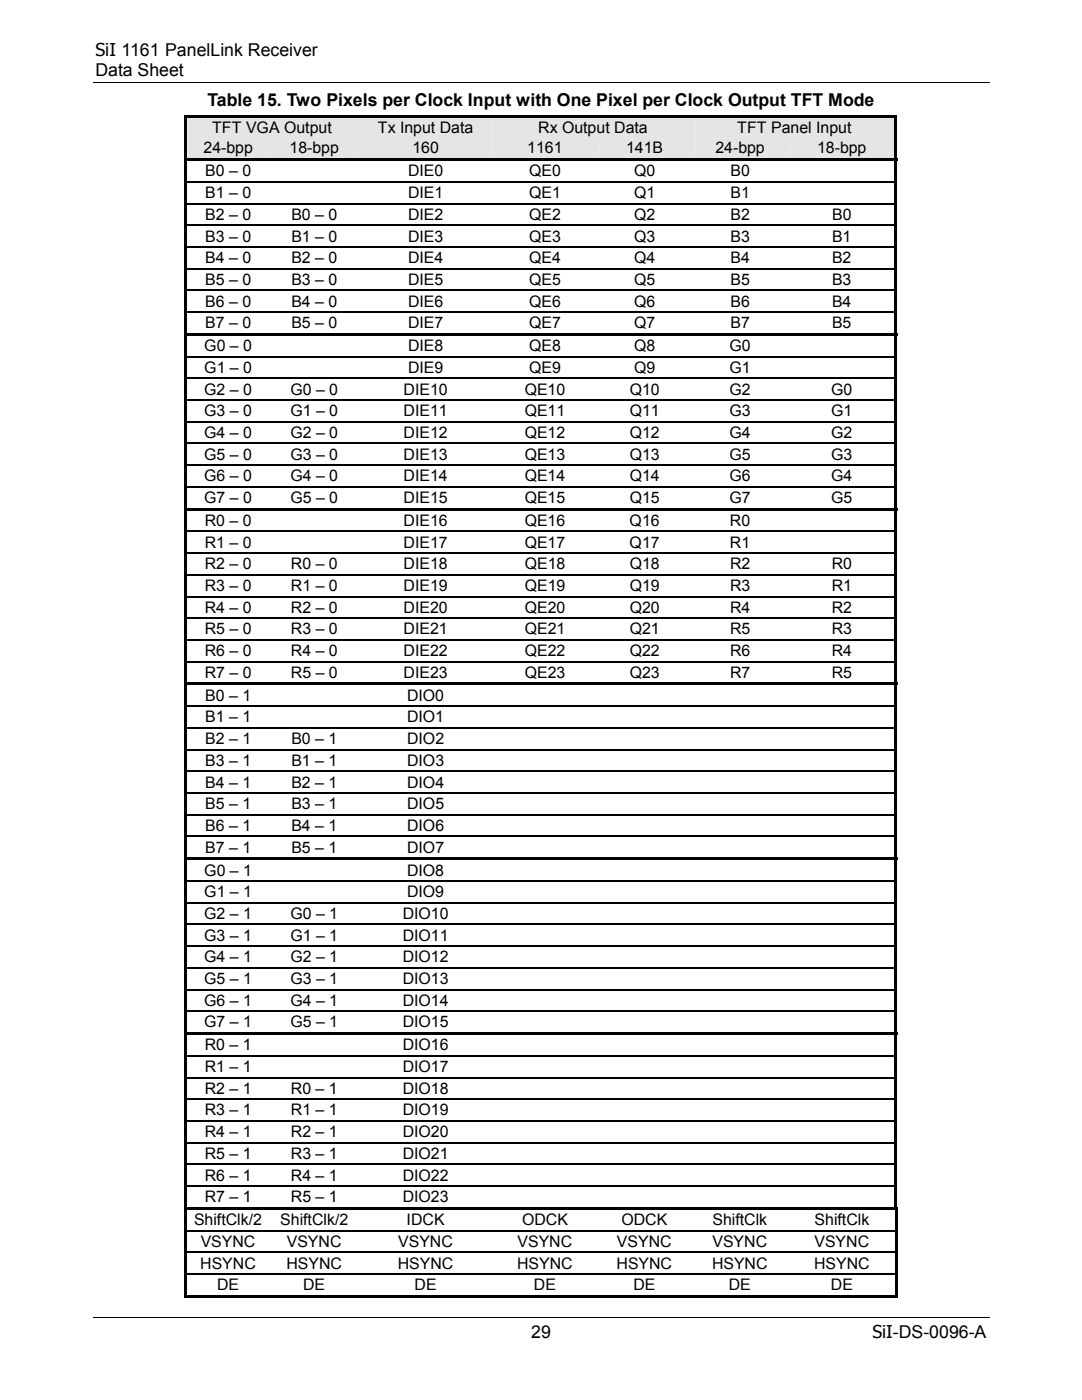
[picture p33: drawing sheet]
<svg xmlns="http://www.w3.org/2000/svg" width="216mm" height="279mm" viewBox="0 0 216 279" stroke-linecap="round" stroke-linejoin="round" font-family="sans-serif">
<defs><g id="words">
<g font-size="3.5">
<text x="19" y="11.2">SiI 1161 PanelLink Receiver</text>
<text x="19.1" y="15.2">Data Sheet</text>
<text x="41.4" y="21.1">Table 15. Two Pixels per Clock Input with One Pixel per Clock Output TFT Mode</text>
<text x="106" y="266.9">29</text>
<text x="174.1" y="266.9">SiI-DS-0096-A</text>
</g>
<g font-size="3.2">
<text x="42.3" y="26.6">TFT VGA Output</text>
<text x="75.4" y="26.6">Tx Input Data</text>
<text x="107.4" y="26.6">Rx Output Data</text>
<text x="147.1" y="26.6">TFT Panel Input</text>
<text x="40.6" y="30.6">24-bpp</text>
<text x="41" y="35.2">B0 – 0</text>
<text x="57.8" y="30.6">18-bpp</text>
<text x="81.4" y="35.2">DIE0</text>
<text x="82.3" y="30.6">160</text>
<text x="105.2" y="30.6">1161</text>
<text x="105.6" y="35.2">QE0</text>
<text x="124.9" y="30.6">141B</text>
<text x="126.5" y="35.2">Q0</text>
<text x="142.8" y="30.6">24-bpp</text>
<text x="145.7" y="35.2">B0</text>
<text x="163" y="30.6">18-bpp</text>
<text x="41" y="39.5">B1 – 0</text>
<text x="81.4" y="39.5">DIE1</text>
<text x="105.6" y="39.5">QE1</text>
<text x="126.5" y="39.5">Q1</text>
<text x="145.7" y="39.5">B1</text>
<text x="41" y="43.9">B2 – 0</text>
<text x="58.1" y="43.9">B0 – 0</text>
<text x="81.4" y="43.9">DIE2</text>
<text x="105.6" y="43.9">QE2</text>
<text x="126.5" y="43.9">Q2</text>
<text x="145.8" y="43.9">B2</text>
<text x="166" y="43.9">B0</text>
<text x="41" y="48.2">B3 – 0</text>
<text x="41" y="52.5">B4 – 0</text>
<text x="58.1" y="48.2">B1 – 0</text>
<text x="58.1" y="52.5">B2 – 0</text>
<text x="81.4" y="48.2">DIE3</text>
<text x="81.4" y="52.5">DIE4</text>
<text x="105.6" y="48.2">QE3</text>
<text x="105.6" y="52.5">QE4</text>
<text x="126.5" y="48.2">Q3</text>
<text x="126.5" y="52.5">Q4</text>
<text x="145.8" y="48.2">B3</text>
<text x="145.8" y="52.5">B4</text>
<text x="166" y="48.2">B1</text>
<text x="166" y="52.5">B2</text>
<text x="41" y="56.9">B5 – 0</text>
<text x="58.1" y="56.9">B3 – 0</text>
<text x="81.4" y="56.9">DIE5</text>
<text x="105.6" y="56.9">QE5</text>
<text x="126.5" y="56.9">Q5</text>
<text x="145.8" y="56.9">B5</text>
<text x="166" y="56.9">B3</text>
<text x="41" y="61.2">B6 – 0</text>
<text x="41" y="65.5">B7 – 0</text>
<text x="58.1" y="61.2">B4 – 0</text>
<text x="58.1" y="65.5">B5 – 0</text>
<text x="81.4" y="61.2">DIE6</text>
<text x="81.4" y="65.5">DIE7</text>
<text x="105.6" y="61.2">QE6</text>
<text x="105.6" y="65.5">QE7</text>
<text x="126.5" y="61.2">Q6</text>
<text x="126.5" y="65.5">Q7</text>
<text x="145.8" y="61.2">B6</text>
<text x="145.8" y="65.5">B7</text>
<text x="166" y="61.2">B4</text>
<text x="166" y="65.5">B5</text>
<text x="40.8" y="70.1">G0 – 0</text>
<text x="81.4" y="70.1">DIE8</text>
<text x="105.6" y="70.1">QE8</text>
<text x="126.5" y="70.1">Q8</text>
<text x="145.6" y="70.1">G0</text>
<text x="40.8" y="74.4">G1 – 0</text>
<text x="81.4" y="74.4">DIE9</text>
<text x="105.6" y="74.4">QE9</text>
<text x="126.5" y="74.4">Q9</text>
<text x="145.6" y="74.4">G1</text>
<text x="40.8" y="78.8">G2 – 0</text>
<text x="40.8" y="83.1">G3 – 0</text>
<text x="57.9" y="78.8">G0 – 0</text>
<text x="57.9" y="83.1">G1 – 0</text>
<text x="80.5" y="78.8">DIE10</text>
<text x="80.5" y="83.1">DIE11</text>
<text x="104.7" y="78.8">QE10</text>
<text x="104.7" y="83.1">QE11</text>
<text x="125.6" y="78.8">Q10</text>
<text x="125.6" y="83.1">Q11</text>
<text x="145.6" y="78.8">G2</text>
<text x="145.6" y="83.1">G3</text>
<text x="165.8" y="78.8">G0</text>
<text x="165.8" y="83.1">G1</text>
<text x="40.8" y="87.4">G4 – 0</text>
<text x="57.9" y="87.4">G2 – 0</text>
<text x="80.5" y="87.4">DIE12</text>
<text x="104.7" y="87.4">QE12</text>
<text x="125.6" y="87.4">Q12</text>
<text x="145.6" y="87.4">G4</text>
<text x="165.8" y="87.4">G2</text>
<text x="40.8" y="91.7">G5 – 0</text>
<text x="57.9" y="91.7">G3 – 0</text>
<text x="80.5" y="91.7">DIE13</text>
<text x="104.7" y="91.7">QE13</text>
<text x="125.6" y="91.7">Q13</text>
<text x="145.6" y="91.7">G5</text>
<text x="165.8" y="91.7">G3</text>
<text x="40.8" y="96.1">G6 – 0</text>
<text x="40.8" y="100.4">G7 – 0</text>
<text x="57.9" y="96.1">G4 – 0</text>
<text x="57.9" y="100.4">G5 – 0</text>
<text x="80.5" y="96.1">DIE14</text>
<text x="80.5" y="100.4">DIE15</text>
<text x="104.7" y="96.1">QE14</text>
<text x="104.7" y="100.4">QE15</text>
<text x="125.6" y="96.1">Q14</text>
<text x="125.6" y="100.4">Q15</text>
<text x="145.6" y="96.1">G6</text>
<text x="145.6" y="100.4">G7</text>
<text x="165.8" y="96.1">G4</text>
<text x="165.8" y="100.4">G5</text>
<text x="40.9" y="105">R0 – 0</text>
<text x="80.5" y="105">DIE16</text>
<text x="104.7" y="105">QE16</text>
<text x="125.6" y="105">Q16</text>
<text x="145.7" y="105">R0</text>
<text x="40.9" y="109.3">R1 – 0</text>
<text x="40.9" y="113.6">R2 – 0</text>
<text x="58.1" y="113.6">R0 – 0</text>
<text x="80.5" y="109.3">DIE17</text>
<text x="80.5" y="113.6">DIE18</text>
<text x="104.7" y="109.3">QE17</text>
<text x="104.7" y="113.6">QE18</text>
<text x="125.6" y="109.3">Q17</text>
<text x="125.7" y="113.6">Q18</text>
<text x="145.7" y="109.3">R1</text>
<text x="145.7" y="113.6">R2</text>
<text x="166" y="113.6">R0</text>
<text x="40.9" y="118">R3 – 0</text>
<text x="58.1" y="118">R1 – 0</text>
<text x="80.5" y="118">DIE19</text>
<text x="104.7" y="118">QE19</text>
<text x="125.7" y="118">Q19</text>
<text x="145.7" y="118">R3</text>
<text x="166" y="118">R1</text>
<text x="40.9" y="122.3">R4 – 0</text>
<text x="58.1" y="122.3">R2 – 0</text>
<text x="80.5" y="122.3">DIE20</text>
<text x="104.7" y="122.3">QE20</text>
<text x="125.7" y="122.3">Q20</text>
<text x="145.7" y="122.3">R4</text>
<text x="166" y="122.3">R2</text>
<text x="40.9" y="126.6">R5 – 0</text>
<text x="40.9" y="131">R6 – 0</text>
<text x="58.1" y="126.6">R3 – 0</text>
<text x="58.1" y="131">R4 – 0</text>
<text x="80.5" y="126.6">DIE21</text>
<text x="80.5" y="131">DIE22</text>
<text x="104.7" y="126.6">QE21</text>
<text x="104.7" y="131">QE22</text>
<text x="125.7" y="126.6">Q21</text>
<text x="125.7" y="131">Q22</text>
<text x="145.7" y="126.6">R5</text>
<text x="145.7" y="131">R6</text>
<text x="166" y="126.6">R3</text>
<text x="166" y="131">R4</text>
<text x="40.9" y="135.3">R7 – 0</text>
<text x="58.1" y="135.3">R5 – 0</text>
<text x="80.5" y="135.3">DIE23</text>
<text x="104.7" y="135.3">QE23</text>
<text x="125.7" y="135.3">Q23</text>
<text x="145.7" y="135.3">R7</text>
<text x="166" y="135.3">R5</text>
<text x="41" y="139.8">B0 – 1</text>
<text x="81.2" y="139.8">DIO0</text>
<text x="41" y="144.2">B1 – 1</text>
<text x="41" y="148.5">B2 – 1</text>
<text x="58.1" y="148.5">B0 – 1</text>
<text x="81.2" y="144.2">DIO1</text>
<text x="81.2" y="148.5">DIO2</text>
<text x="41" y="152.8">B3 – 1</text>
<text x="58.1" y="152.8">B1 – 1</text>
<text x="81.2" y="152.8">DIO3</text>
<text x="41" y="157.2">B4 – 1</text>
<text x="41" y="161.5">B5 – 1</text>
<text x="58.1" y="157.2">B2 – 1</text>
<text x="58.1" y="161.5">B3 – 1</text>
<text x="81.2" y="157.2">DIO4</text>
<text x="81.2" y="161.5">DIO5</text>
<text x="41" y="165.8">B6 – 1</text>
<text x="58.1" y="165.8">B4 – 1</text>
<text x="81.2" y="165.8">DIO6</text>
<text x="41" y="170.2">B7 – 1</text>
<text x="58.1" y="170.2">B5 – 1</text>
<text x="81.2" y="170.2">DIO7</text>
<text x="40.8" y="174.7">G0 – 1</text>
<text x="40.8" y="179.1">G1 – 1</text>
<text x="81.2" y="174.7">DIO8</text>
<text x="81.2" y="179.1">DIO9</text>
<text x="40.8" y="183.4">G2 – 1</text>
<text x="57.9" y="183.4">G0 – 1</text>
<text x="80.4" y="183.4">DIO10</text>
<text x="40.8" y="187.7">G3 – 1</text>
<text x="57.9" y="187.7">G1 – 1</text>
<text x="80.4" y="187.7">DIO11</text>
<text x="40.8" y="192.1">G4 – 1</text>
<text x="40.8" y="196.4">G5 – 1</text>
<text x="57.9" y="192.1">G2 – 1</text>
<text x="57.9" y="196.4">G3 – 1</text>
<text x="80.4" y="192.1">DIO12</text>
<text x="80.4" y="196.4">DIO13</text>
<text x="40.8" y="200.7">G6 – 1</text>
<text x="57.9" y="200.7">G4 – 1</text>
<text x="80.4" y="200.7">DIO14</text>
<text x="40.8" y="205">G7 – 1</text>
<text x="40.9" y="209.6">R0 – 1</text>
<text x="57.9" y="205">G5 – 1</text>
<text x="80.4" y="205">DIO15</text>
<text x="80.4" y="209.6">DIO16</text>
<text x="40.9" y="214">R1 – 1</text>
<text x="80.4" y="214">DIO17</text>
<text x="40.9" y="218.3">R2 – 1</text>
<text x="58" y="218.3">R0 – 1</text>
<text x="80.4" y="218.3">DIO18</text>
<text x="40.9" y="222.6">R3 – 1</text>
<text x="40.9" y="226.9">R4 – 1</text>
<text x="58" y="222.6">R1 – 1</text>
<text x="58" y="226.9">R2 – 1</text>
<text x="80.4" y="222.6">DIO19</text>
<text x="80.4" y="226.9">DIO20</text>
<text x="40.9" y="231.3">R5 – 1</text>
<text x="58" y="231.3">R3 – 1</text>
<text x="80.4" y="231.3">DIO21</text>
<text x="40.9" y="235.6">R6 – 1</text>
<text x="40.9" y="239.9">R7 – 1</text>
<text x="58" y="235.6">R4 – 1</text>
<text x="58" y="239.9">R5 – 1</text>
<text x="80.4" y="235.6">DIO22</text>
<text x="80.4" y="239.9">DIO23</text>
<text x="38.7" y="244.5">ShiftClk/2</text>
<text x="55.9" y="244.5">ShiftClk/2</text>
<text x="81.1" y="244.5">IDCK</text>
<text x="104.2" y="244.5">ODCK</text>
<text x="124" y="244.5">ODCK</text>
<text x="142.2" y="244.5">ShiftClk</text>
<text x="162.5" y="244.5">ShiftClk</text>
<text x="40" y="248.8">VSYNC</text>
<text x="57.2" y="248.8">VSYNC</text>
<text x="79.5" y="248.8">VSYNC</text>
<text x="103.3" y="248.8">VSYNC</text>
<text x="123.1" y="248.8">VSYNC</text>
<text x="142.2" y="248.8">VSYNC</text>
<text x="162.5" y="248.8">VSYNC</text>
<text x="40" y="253.2">HSYNC</text>
<text x="43.3" y="257.5">DE</text>
<text x="57.1" y="253.2">HSYNC</text>
<text x="60.5" y="257.5">DE</text>
<text x="79.4" y="253.2">HSYNC</text>
<text x="82.7" y="257.5">DE</text>
<text x="103.2" y="253.2">HSYNC</text>
<text x="106.5" y="257.5">DE</text>
<text x="123" y="253.2">HSYNC</text>
<text x="126.4" y="257.5">DE</text>
<text x="142.1" y="253.2">HSYNC</text>
<text x="145.4" y="257.5">DE</text>
<text x="162.4" y="253.2">HSYNC</text>
<text x="165.8" y="257.5">DE</text>
</g>
</g></defs>
<path d="M18.5 16.4h178.9M18.5 263h178.9" fill="none" stroke="#000" stroke-width=".2"/>
<g fill="#e5e5e5">
<path d="M37.7 23.5h33.1v4h-33.1z"/>
<path d="M37.4 23.5h33.9v4h-33.9z"/>
<path d="M72.1 23.5h25.7v4h-25.7z"/>
<path d="M71.3 23.5h27v4h-27z"/>
<path d="M99.1 23.5h38.5v4h-38.5z"/>
<path d="M98.3 23.5h39.8v4h-39.8z"/>
<path d="M138.9 23.5h39.2v4h-39.2z"/>
<path d="M138.1 23.5h40.4v4h-40.4z"/>
</g>
<path d="M36.8 23h.6v.5h-.6zM36.8 23h101.8v.5h-101.8zM36.8 23.5h.6v4h-.6zM138.6 23h39.9v.5h-39.9zM178.5 23h.5v.5h-.5zM178.5 23.5h.5v4h-.5z" fill="#000"/>
<g fill="#e5e5e5">
<path d="M37.7 27.5h15.6v4.1h-15.6z"/>
<path d="M37.4 27.5h16.4v4.1h-16.4z"/>
<path d="M54.6 27.5h16.2v4.1h-16.2z"/>
<path d="M53.8 27.5h17.5v4.1h-17.5z"/>
<path d="M72.1 27.5h25.7v4.1h-25.7z"/>
<path d="M71.3 27.5h27v4.1h-27z"/>
<path d="M99.1 27.5h19.3v4.1h-19.3z"/>
<path d="M98.3 27.5h20.6v4.1h-20.6z"/>
<path d="M119.7 27.5h17.9v4.1h-17.9z"/>
<path d="M118.9 27.5h19.2v4.1h-19.2z"/>
<path d="M138.9 27.5h17.6v4.1h-17.6z"/>
<path d="M138.1 27.5h18.9v4.1h-18.9z"/>
<path d="M157.8 27.5h20.3v4.1h-20.3z"/>
<path d="M157 27.5h21.5v4.1h-21.5z"/>
</g>
<g fill="#000">
<path d="M36.8 27.5h.6v4.1h-.6zM36.8 31.6h82.7v.5h-82.7zM36.8 32.1h.6v4.1h-.6zM36.8 36.2h.6v.2h-.6zM36.8 36.4h.6v4.1h-.6zM119.5 31.6h18.6v.5h-18.6zM138.1 31.6h40.9v.5h-40.9zM178.5 27.5h.5v4.1h-.5zM178.5 32.1h.5v4.1h-.5zM178.5 36.2h.5v.2h-.5zM178.5 36.4h.5v4.1h-.5zM36.8 40.5h.6v.3h-.6z"/>
<path d="M36.8 40.8h.6v4h-.6zM36.8 44.8h.6v.3h-.6zM36.8 45.1h.6v4.1h-.6zM36.8 49.2h.6v.2h-.6zM36.8 49.4h.6v4.1h-.6zM36.8 53.5h.6v.3h-.6zM36.8 53.8h.6v4h-.6zM36.8 57.8h.6v.3h-.6zM36.8 58.1h.6v4h-.6zM178.5 40.5h.5v.3h-.5zM178.5 40.8h.5v4h-.5zM178.5 44.8h.5v.3h-.5z"/>
<path d="M178.5 45.1h.5v4.1h-.5zM178.5 49.2h.5v.2h-.5zM178.5 49.4h.5v4.1h-.5zM178.5 53.5h.5v.3h-.5zM178.5 53.8h.5v4h-.5zM178.5 57.8h.5v.3h-.5zM178.5 58.1h.5v4h-.5zM36.8 62.1h.6v.3h-.6zM36.8 62.4h.6v4.1h-.6zM36.8 66.5h82.7v.5h-82.7zM36.8 67h.6v4.1h-.6zM36.8 71.1h.6v.2h-.6z"/>
<path d="M36.8 71.3h.6v4.1h-.6zM36.8 75.4h.6v.3h-.6zM36.8 75.7h.6v4h-.6zM36.8 79.7h.6v.3h-.6zM36.8 80h.6v4.1h-.6zM119.5 66.5h18.6v.5h-18.6zM138.1 66.5h40.9v.5h-40.9zM178.5 62.1h.5v.3h-.5zM178.5 62.4h.5v4.1h-.5zM178.5 67h.5v4.1h-.5zM178.5 71.1h.5v.2h-.5zM178.5 71.3h.5v4.1h-.5z"/>
<path d="M178.5 75.4h.5v.3h-.5zM178.5 75.7h.5v4h-.5zM178.5 79.7h.5v.3h-.5zM178.5 80h.5v4.1h-.5zM36.8 84.1h.6v.2h-.6zM36.8 84.3h.6v4.1h-.6zM36.8 88.4h.6v.2h-.6zM36.8 88.6h.6v4.1h-.6zM36.8 92.7h.6v.3h-.6zM36.8 93h.6v4h-.6zM36.8 97h.6v.3h-.6zM36.8 97.3h.6v4h-.6z"/>
<path d="M178.5 84.1h.5v.2h-.5zM178.5 84.3h.5v4.1h-.5zM178.5 88.4h.5v.2h-.5zM178.5 88.6h.5v4.1h-.5zM178.5 92.7h.5v.3h-.5zM178.5 93h.5v4h-.5zM178.5 97h.5v.3h-.5zM178.5 97.3h.5v4h-.5zM36.8 101.3h82.7v.6h-82.7zM36.8 101.9h.6v4h-.6zM36.8 105.9h.6v.3h-.6zM36.8 106.2h.6v4.1h-.6z"/>
<path d="M36.8 110.3h.6v.3h-.6zM36.8 110.6h.6v4h-.6zM36.8 114.6h.6v.3h-.6zM36.8 114.9h.6v4h-.6zM36.8 118.9h.6v.3h-.6zM36.8 119.2h.6v4.1h-.6zM119.5 101.3h18.6v.6h-18.6zM138.1 101.3h40.9v.6h-40.9zM178.5 101.9h.5v4h-.5zM178.5 105.9h.5v.3h-.5zM178.5 106.2h.5v4.1h-.5zM178.5 110.3h.5v.3h-.5z"/>
<path d="M178.5 110.6h.5v4h-.5zM178.5 114.6h.5v.3h-.5zM178.5 114.9h.5v4h-.5zM178.5 118.9h.5v.3h-.5zM178.5 119.2h.5v4.1h-.5zM36.8 123.3h.6v.2h-.6zM36.8 123.5h.6v4.1h-.6zM36.8 127.6h.6v.3h-.6zM36.8 127.9h.6v4h-.6zM36.8 131.9h.6v.3h-.6zM36.8 132.2h.6v4h-.6zM36.8 136.2h82.7v.6h-82.7z"/>
<path d="M36.8 136.8h.6v4h-.6zM119.5 136.2h18.6v.6h-18.6zM138.1 136.2h40.9v.6h-40.9zM178.5 123.3h.5v.2h-.5zM178.5 123.5h.5v4.1h-.5zM178.5 127.6h.5v.3h-.5zM178.5 127.9h.5v4h-.5zM178.5 131.9h.5v.3h-.5zM178.5 132.2h.5v4h-.5zM178.5 136.8h.5v4h-.5zM36.8 140.8h.6v.3h-.6zM36.8 141.1h.6v4.1h-.6z"/>
<path d="M36.8 145.2h.6v.2h-.6zM36.8 145.4h.6v4.1h-.6zM36.8 149.5h.6v.3h-.6zM36.8 149.8h.6v4h-.6zM36.8 153.8h.6v.3h-.6zM36.8 154.1h.6v4h-.6zM36.8 158.1h.6v.3h-.6zM36.8 158.4h.6v4.1h-.6zM178.5 140.8h.5v.3h-.5zM178.5 141.1h.5v4.1h-.5zM178.5 145.2h.5v.2h-.5zM178.5 145.4h.5v4.1h-.5z"/>
<path d="M178.5 149.5h.5v.3h-.5zM178.5 149.8h.5v4h-.5zM178.5 153.8h.5v.3h-.5zM178.5 154.1h.5v4h-.5zM178.5 158.1h.5v.3h-.5zM178.5 158.4h.5v4.1h-.5zM36.8 162.5h.6v.3h-.6zM36.8 162.8h.6v4h-.6zM36.8 166.8h.6v.3h-.6zM36.8 167.1h.6v4h-.6zM36.8 171.1h82.7v.5h-82.7zM36.8 171.6h.6v4.1h-.6z"/>
<path d="M36.8 175.7h.6v.3h-.6zM36.8 176h.6v4h-.6zM119.5 171.1h18.6v.5h-18.6zM138.1 171.1h40.9v.5h-40.9zM178.5 162.5h.5v.3h-.5zM178.5 162.8h.5v4h-.5zM178.5 166.8h.5v.3h-.5zM178.5 167.1h.5v4h-.5zM178.5 171.6h.5v4.1h-.5zM178.5 175.7h.5v.3h-.5zM178.5 176h.5v4h-.5zM36.8 180h.6v.3h-.6z"/>
<path d="M36.8 180.3h.6v4.1h-.6zM36.8 184.4h.6v.2h-.6zM36.8 184.6h.6v4.1h-.6zM36.8 188.7h.6v.3h-.6zM36.8 189h.6v4h-.6zM36.8 193h.6v.3h-.6zM36.8 193.3h.6v4.1h-.6zM36.8 197.4h.6v.2h-.6zM36.8 197.6h.6v4.1h-.6zM178.5 180h.5v.3h-.5zM178.5 180.3h.5v4.1h-.5zM178.5 184.4h.5v.2h-.5z"/>
<path d="M178.5 184.6h.5v4.1h-.5zM178.5 188.7h.5v.3h-.5zM178.5 189h.5v4h-.5zM178.5 193h.5v.3h-.5zM178.5 193.3h.5v4.1h-.5zM178.5 197.4h.5v.2h-.5zM178.5 197.6h.5v4.1h-.5zM36.8 201.7h.6v.3h-.6zM36.8 202h.6v4h-.6zM36.8 206h82.7v.5h-82.7zM36.8 206.5h.6v4.1h-.6zM36.8 210.6h.6v.3h-.6z"/>
<path d="M36.8 210.9h.6v4h-.6zM36.8 214.9h.6v.3h-.6zM36.8 215.2h.6v4h-.6zM36.8 219.2h.6v.3h-.6zM36.8 219.5h.6v4.1h-.6zM119.5 206h18.6v.5h-18.6zM138.1 206h40.9v.5h-40.9zM178.5 201.7h.5v.3h-.5zM178.5 202h.5v4h-.5zM178.5 206.5h.5v4.1h-.5zM178.5 210.6h.5v.3h-.5zM178.5 210.9h.5v4h-.5z"/>
<path d="M178.5 214.9h.5v.3h-.5zM178.5 215.2h.5v4h-.5zM178.5 219.2h.5v.3h-.5zM178.5 219.5h.5v4.1h-.5zM36.8 223.6h.6v.3h-.6zM36.8 223.9h.6v4h-.6zM36.8 227.9h.6v.3h-.6zM36.8 228.2h.6v4h-.6zM36.8 232.2h.6v.3h-.6zM36.8 232.5h.6v4.1h-.6zM36.8 236.6h.6v.2h-.6zM36.8 236.8h.6v4.1h-.6z"/>
<path d="M178.5 223.6h.5v.3h-.5zM178.5 223.9h.5v4h-.5zM178.5 227.9h.5v.3h-.5zM178.5 228.2h.5v4h-.5zM178.5 232.2h.5v.3h-.5zM178.5 232.5h.5v4.1h-.5zM178.5 236.6h.5v.2h-.5zM178.5 236.8h.5v4.1h-.5zM36.8 240.9h.5v.5h-.5zM36.8 240.9h82.7v.5h-82.7zM36.8 241.4h.5v4.1h-.5zM36.8 245.5h.5v.2h-.5z"/>
<path d="M36.8 245.7h.5v4.1h-.5zM36.8 249.8h.5v.3h-.5zM36.8 250.1h.5v4h-.5zM36.8 254.1h.5v.3h-.5zM36.8 254.4h.5v4.6h-.5zM36.8 258.5h82.7v.5h-82.7zM119.5 240.9h18.5v.5h-18.5zM119.5 258.5h18.5v.5h-18.5zM138 240.9h.5v.5h-.5zM138 258.5h40.6v.5h-40.6zM138.1 240.9h40.9v.5h-40.9zM178.6 241.4h.5v4.1h-.5z"/>
<path d="M178.6 245.5h.5v.2h-.5zM178.6 245.7h.5v4.1h-.5zM178.6 249.8h.5v.3h-.5zM178.6 250.1h.5v4h-.5zM178.6 254.1h.5v.3h-.5zM178.6 254.4h.5v4.6h-.5zM178.6 258.5h.5v.5h-.5z"/>
</g>
<g fill="none" stroke="#000" stroke-width=".25">
<path d="M37.4 36.3h141.1M37.4 40.6h141.1M37.4 45h141.1M37.4 49.3h141.1M37.4 53.6h141.1M37.4 58h141.1M37.4 62.3h141.1M37.4 71.2h141.1M37.4 75.5h141.1M37.4 79.8h141.1M37.4 84.2h141.1M37.4 88.5h141.1"/>
<path d="M37.4 92.8h141.1M37.4 97.2h141.1M37.4 106.1h141.1M37.4 110.4h141.1M37.4 114.7h141.1M37.4 119.1h141.1M37.4 123.4h141.1M37.4 127.7h141.1M37.4 132h141.1M37.4 140.9h141.1M37.4 145.3h141.1M37.4 149.6h141.1"/>
<path d="M37.4 153.9h141.1M37.4 158.3h141.1M37.4 162.6h141.1M37.4 166.9h141.1M37.4 175.8h141.1M37.4 180.2h141.1M37.4 184.5h141.1M37.4 188.8h141.1M37.4 193.1h141.1M37.4 197.5h141.1M37.4 201.8h141.1M37.4 210.7h141.1"/>
<path d="M37.4 215.1h141.1M37.4 219.4h141.1M37.4 223.7h141.1M37.4 228h141.1M37.4 232.4h141.1M37.4 236.7h141.1M37.3 245.6h141.3M37.3 249.9h141.3M37.3 254.3h141.3"/>
</g>
<use href="#words"/>
</svg>
